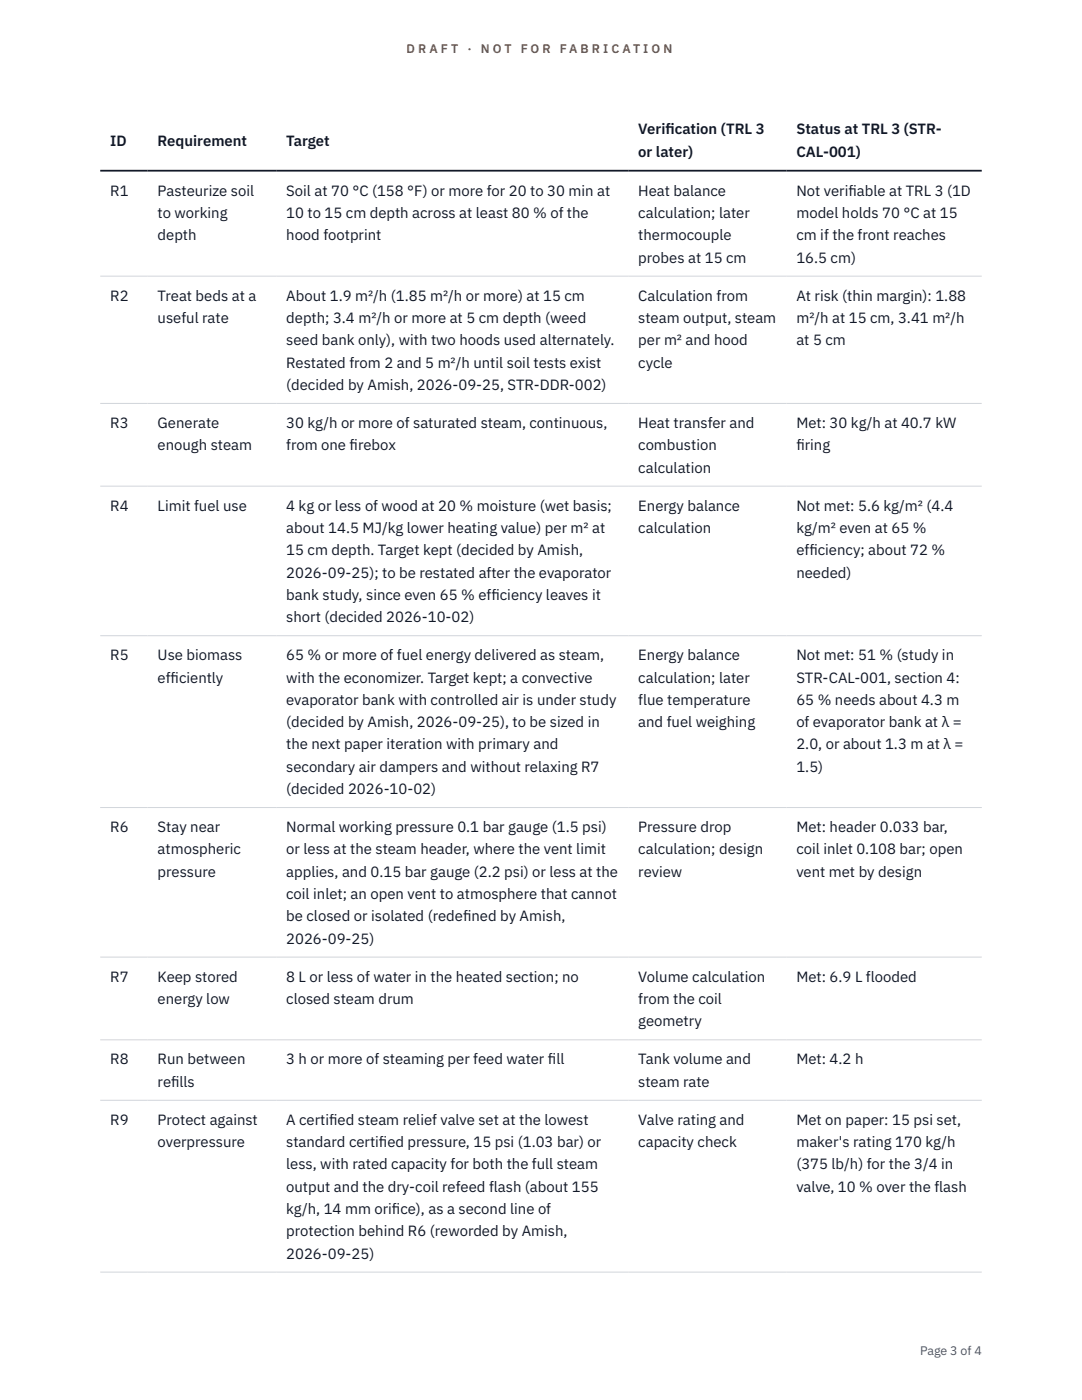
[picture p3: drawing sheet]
<svg xmlns="http://www.w3.org/2000/svg" width="216mm" height="279mm" viewBox="0 0 216 279" stroke-linecap="round" stroke-linejoin="round" font-family="sans-serif">
<defs><g id="words">
<g font-size="3" fill="#111827">
<text x="22" y="29.1">ID</text>
<text x="31.5" y="29.1">Requirement</text>
<text x="57.1" y="29.1">Target</text>
<text x="127.4" y="26.8">Verif</text>
<text x="132.8" y="26.8">ication (TRL 3</text>
<text x="158.9" y="26.8">Status at TRL 3 (STR-</text>
<text x="127.4" y="31.3">or later)</text>
<text x="158.9" y="31.3">CAL-001)</text>
<text x="22" y="39.1">R1</text>
<text x="31.5" y="39.1">Pasteurize soil</text>
<text x="57.1" y="39.1">Soil at 70 °C (158 °F) or more for 20 to 30 min at</text>
<text x="127.4" y="39.1">Heat balance</text>
<text x="158.9" y="39.1">Not verif</text>
<text x="169.3" y="39.1">iable at TRL 3 (1D</text>
<text x="31.5" y="43.5">to working</text>
<text x="31.5" y="48">depth</text>
<text x="57.1" y="43.5">10 to 15 cm depth across at least 80 % of the</text>
<text x="57.1" y="48">hood footprint</text>
<text x="127.4" y="43.5">calculation; later</text>
<text x="127.4" y="48">thermocouple</text>
<text x="158.9" y="43.5">model holds 70 °C at 15</text>
<text x="158.9" y="48">cm if the front reaches</text>
<text x="127.4" y="52.4">probes at 15 cm</text>
<text x="158.9" y="52.4">16.5 cm)</text>
<text x="22" y="60">R2</text>
<text x="31.5" y="60">Treat beds at a</text>
<text x="31.5" y="64.5">useful rate</text>
<text x="57.1" y="60">About 1.9 m²/h (1.85 m²/h or more) at 15 cm</text>
<text x="57.1" y="64.5">depth; 3.4 m²/h or more at 5 cm depth (weed</text>
<text x="127.4" y="60">Calculation from</text>
<text x="127.4" y="64.5">steam output, steam</text>
<text x="158.9" y="60">At risk (thin margin): 1.88</text>
<text x="158.9" y="64.5">m²/h at 15 cm, 3.41 m²/h</text>
<text x="57.1" y="68.9">seed bank only), with two hoods used alternately.</text>
<text x="127.4" y="68.9">per m² and hood</text>
<text x="158.9" y="68.9">at 5 cm</text>
<text x="57.1" y="73.4">Restated from 2 and 5 m²/h until soil tests exist</text>
<text x="57.1" y="77.8">(decided by Amish, 2026-09-25, STR-DDR-002)</text>
<text x="127.4" y="73.4">cycle</text>
<text x="22" y="85.4">R3</text>
<text x="31.5" y="85.4">Generate</text>
<text x="31.5" y="89.9">enough steam</text>
<text x="57.1" y="85.4">30 kg/h or more of saturated steam, continuous,</text>
<text x="57.1" y="89.9">from one f</text>
<text x="69.8" y="89.9">irebox</text>
<text x="127.4" y="85.4">Heat transfer and</text>
<text x="127.4" y="89.9">combustion</text>
<text x="158.9" y="85.4">Met: 30 kg/h at 40.7 kW</text>
<text x="158.9" y="89.9">f</text>
<text x="158.9" y="89.9">iring</text>
<text x="127.4" y="94.3">calculation</text>
<text x="22" y="101.9">R4</text>
<text x="31.5" y="101.9">Limit fuel use</text>
<text x="57.1" y="101.9">4 kg or less of wood at 20 % moisture (wet basis;</text>
<text x="127.4" y="101.9">Energy balance</text>
<text x="158.9" y="101.9">Not met: 5.6 kg/m² (4.4</text>
<text x="57.1" y="106.4">about 14.5 MJ/kg lower heating value) per m² at</text>
<text x="127.4" y="106.4">calculation</text>
<text x="158.9" y="106.4">kg/m² even at 65 %</text>
<text x="57.1" y="110.8">15 cm depth. Target kept (decided by Amish,</text>
<text x="158.9" y="110.8">eff</text>
<text x="161.5" y="110.8">iciency; about 72 %</text>
<text x="57.1" y="115.3">2026-09-25); to be restated after the evaporator</text>
<text x="57.1" y="119.7">bank study, since even 65 % eff</text>
<text x="98.1" y="119.7">iciency leaves it</text>
<text x="158.9" y="115.3">needed)</text>
<text x="57.1" y="124.2">short (decided 2026-10-02)</text>
<text x="22" y="131.8">R5</text>
<text x="31.5" y="131.8">Use biomass</text>
<text x="57.1" y="131.8">65 % or more of fuel energy delivered as steam,</text>
<text x="127.4" y="131.8">Energy balance</text>
<text x="158.9" y="131.8">Not met: 51 % (study in</text>
<text x="31.5" y="136.2">eff</text>
<text x="34" y="136.2">iciently</text>
<text x="57.1" y="136.2">with the economizer. Target kept; a convective</text>
<text x="127.4" y="136.2">calculation; later</text>
<text x="158.9" y="136.2">STR-CAL-001, section 4:</text>
<text x="57.1" y="140.7">evaporator bank with controlled air is under study</text>
<text x="127.4" y="140.7">flue temperature</text>
<text x="158.9" y="140.7">65 % needs about 4.3 m</text>
<text x="57.1" y="145.1">(decided by Amish, 2026-09-25), to be sized in</text>
<text x="57.1" y="149.6">the next paper iteration with primary and</text>
<text x="127.4" y="145.1">and fuel weighing</text>
<text x="158.9" y="145.1">of evaporator bank at λ =</text>
<text x="158.9" y="149.6">2.0, or about 1.3 m at λ =</text>
<text x="57.1" y="154">secondary air dampers and without relaxing R7</text>
<text x="158.9" y="154">1.5)</text>
<text x="57.1" y="158.5">(decided 2026-10-02)</text>
<text x="22" y="166.1">R6</text>
<text x="31.5" y="166.1">Stay near</text>
<text x="57.1" y="166.1">Normal working pressure 0.1 bar gauge (1.5 psi)</text>
<text x="127.4" y="166.1">Pressure drop</text>
<text x="158.9" y="166.1">Met: header 0.033 bar,</text>
<text x="31.5" y="170.5">atmospheric</text>
<text x="57.1" y="170.5">or less at the steam header, where the vent limit</text>
<text x="127.4" y="170.5">calculation; design</text>
<text x="158.9" y="170.5">coil inlet 0.108 bar; open</text>
<text x="31.5" y="175">pressure</text>
<text x="57.1" y="175">applies, and 0.15 bar gauge (2.2 psi) or less at the</text>
<text x="57.1" y="179.4">coil inlet; an open vent to atmosphere that cannot</text>
<text x="127.4" y="175">review</text>
<text x="158.9" y="175">vent met by design</text>
<text x="57.1" y="183.9">be closed or isolated (redef</text>
<text x="92.4" y="183.9">ined by Amish,</text>
<text x="57.1" y="188.3">2026-09-25)</text>
<text x="22" y="195.9">R7</text>
<text x="31.5" y="195.9">Keep stored</text>
<text x="57.1" y="195.9">8 L or less of water in the heated section; no</text>
<text x="127.4" y="195.9">Volume calculation</text>
<text x="158.9" y="195.9">Met: 6.9 L flooded</text>
<text x="31.5" y="200.4">energy low</text>
<text x="57.1" y="200.4">closed steam drum</text>
<text x="127.4" y="200.4">from the coil</text>
<text x="127.4" y="204.8">geometry</text>
<text x="22" y="212.4">R8</text>
<text x="31.5" y="212.4">Run between</text>
<text x="57.1" y="212.4">3 h or more of steaming per feed water f</text>
<text x="109.3" y="212.4">ill</text>
<text x="127.4" y="212.4">Tank volume and</text>
<text x="158.9" y="212.4">Met: 4.2 h</text>
<text x="31.5" y="216.9">ref</text>
<text x="34.2" y="216.9">ills</text>
<text x="127.4" y="216.9">steam rate</text>
<text x="22" y="224.5">R9</text>
<text x="31.5" y="224.5">Protect against</text>
<text x="57.1" y="224.5">A certif</text>
<text x="65.7" y="224.5">ied steam relief valve set at the lowest</text>
<text x="127.4" y="224.5">Valve rating and</text>
<text x="158.9" y="224.5">Met on paper: 15 psi set,</text>
<text x="31.5" y="229">overpressure</text>
<text x="57.1" y="229">standard certif</text>
<text x="57.1" y="233.4">less, with rated capacity for both the full steam</text>
<text x="75.6" y="229">ied pressure, 15 psi (1.03 bar) or</text>
<text x="127.4" y="229">capacity check</text>
<text x="158.9" y="229">maker's rating 170 kg/h</text>
<text x="158.9" y="233.4">(375 lb/h) for the 3/4 in</text>
<text x="57.1" y="237.8">output and the dry-coil refeed flash (about 155</text>
<text x="158.9" y="237.8">valve, 10 % over the flash</text>
<text x="57.1" y="242.3">kg/h, 14 mm orif</text>
<text x="78.2" y="242.3">ice), as a second line of</text>
<text x="57.1" y="246.7">protection behind R6 (reworded by Amish,</text>
<text x="57.1" y="251.2">2026-09-25)</text>
</g>
<g font-size="2.5" fill="#b45309">
<text x="81.1" y="10.5">D R A F T</text>
<text x="93.3" y="10.5">·</text>
<text x="95.9" y="10.5">N O T</text>
<text x="103.9" y="10.5">F O R</text>
<text x="111.7" y="10.5">F A B R I C A T I O N</text>
</g>
<text font-size="2.5" fill="#4b5563" x="183.6" y="270.3">Page 3 of 4</text>
</g></defs>
<path d="M20 55.1h175.9M20 80.5h175.9M20 97h175.9M20 126.9h175.9M20 161.2h175.9M20 191h175.9M20 207.5h175.9M20 219.6h175.9M20 253.9h175.9" fill="none" stroke="#d1d5db" stroke-width=".2"/>
<path d="M20 34.1h175.9" fill="none" stroke="#111827" stroke-width=".35"/>
<use href="#words"/>
</svg>
